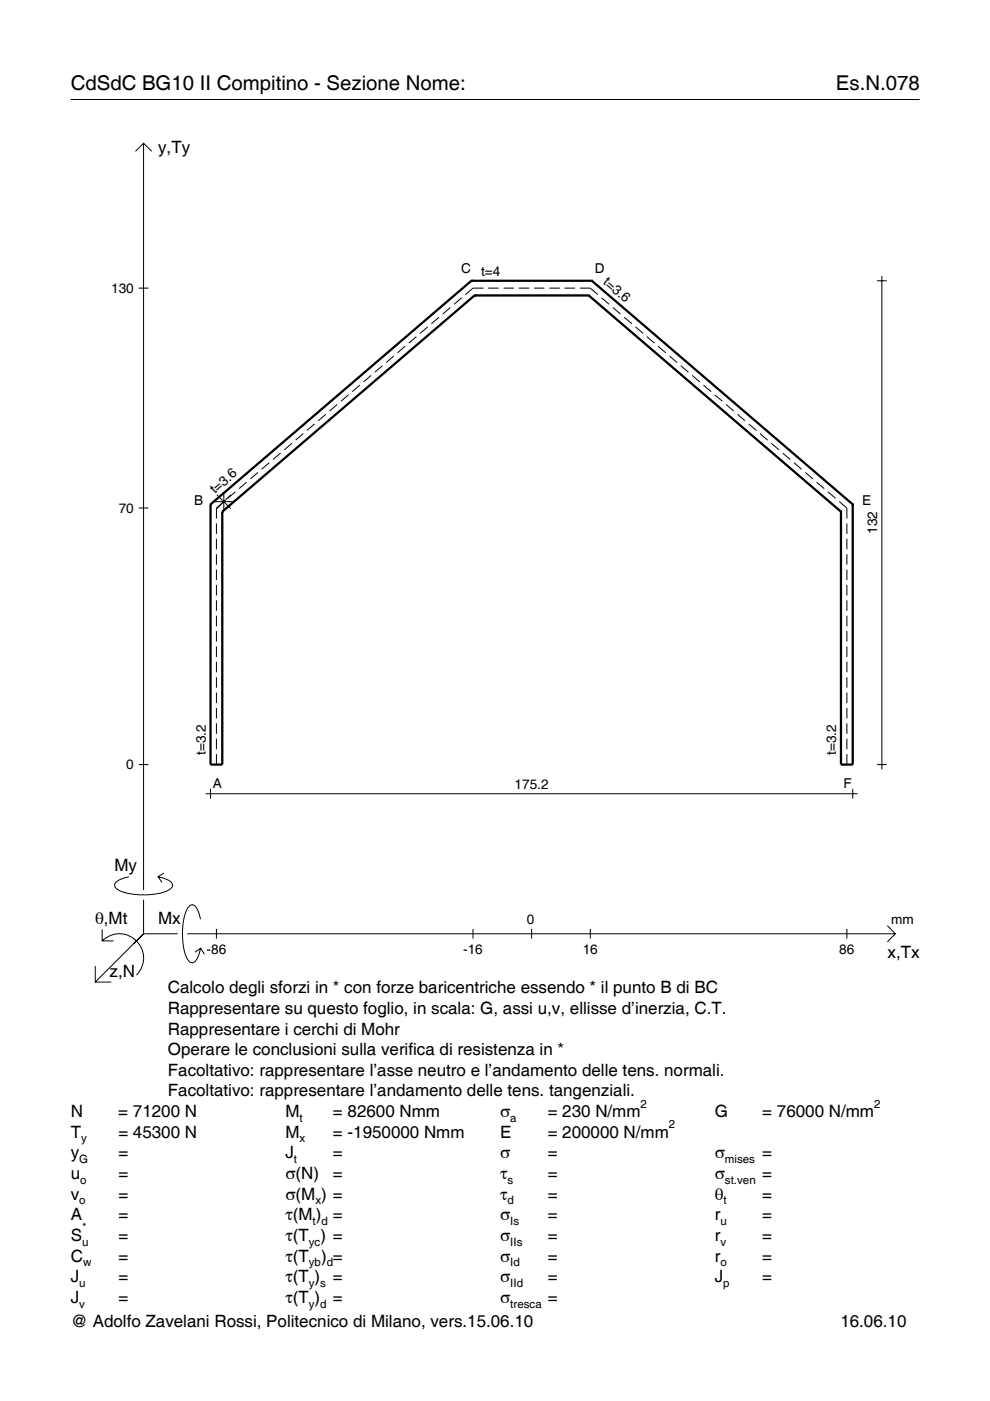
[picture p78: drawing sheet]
<svg xmlns="http://www.w3.org/2000/svg" width="210mm" height="297mm" viewBox="0 0 210 297" stroke-linecap="round" stroke-linejoin="round" font-family="sans-serif">
<defs><g id="words">
<g font-size="4.3">
<text x="15" y="19">CdSdC BG10 II Compitino - Sezione Nome:</text>
<text x="177.2" y="19">Es.N.078</text>
</g>
<g font-size="3.6">
<text x="33.5" y="32.4">y,Ty</text>
<text x="24.3" y="184.6">My</text>
<text x="20.1" y="195.9">θ,Mt</text>
<text x="33.5" y="195.9">Mx</text>
<text x="188.2" y="203.1">x,Tx</text>
<text x="23.2" y="207.2">z,N</text>
<text x="35.6" y="210.6">Calcolo degli sforzi in * con forze baricentriche essendo * il punto B di BC</text>
<text x="35.6" y="215">Rappresentare su questo foglio, in scala: G, assi u,v, ellisse d’inerzia, C.T.</text>
<text x="35.6" y="219.3">Rappresentare i cerchi di Mohr</text>
<text x="35.6" y="223.7">Operare le conclusioni sulla verifica di resistenza in *</text>
<text x="35.6" y="228.1">Facoltativo: rappresentare l’asse neutro e l’andamento delle tens. normali.</text>
<text x="35.6" y="232.5">Facoltativo: rappresentare l’andamento delle tens. tangenziali.</text>
<text x="15" y="236.8">N</text>
<text x="25.1" y="236.8">= 71200 N</text>
<text x="60.5" y="236.8">M</text>
<text x="70.6" y="236.8">= 82600 Nmm</text>
<text x="106" y="236.8">σ</text>
<text x="116.1" y="236.8">= 230 N/mm</text>
<text x="151.5" y="236.8">G</text>
<text x="161.6" y="236.8">= 76000 N/mm</text>
<text x="15" y="245.6">y</text>
<text x="15" y="241.2">T</text>
<text x="25.1" y="241.2">= 45300 N</text>
<text x="25.1" y="245.6">=</text>
<text x="60.5" y="245.6">J</text>
<text x="60.5" y="241.2">M</text>
<text x="70.6" y="241.2">= -1950000 Nmm</text>
<text x="70.6" y="245.6">=</text>
<text x="106" y="245.6">σ</text>
<text x="106" y="241.2">E</text>
<text x="116.1" y="245.6">=</text>
<text x="116.1" y="241.2">= 200000 N/mm</text>
<text x="151.5" y="245.6">σ</text>
<text x="161.6" y="245.6">=</text>
<text x="15" y="250">u</text>
<text x="25.1" y="250">=</text>
<text x="60.5" y="250">σ(N)</text>
<text x="70.6" y="250">=</text>
<text x="106" y="250">τ</text>
<text x="116.1" y="250">=</text>
<text x="151.5" y="250">σ</text>
<text x="161.6" y="250">=</text>
<text x="15" y="254.3">v</text>
<text x="25.1" y="254.3">=</text>
<text x="60.5" y="254.3">σ(M ) =</text>
<text x="106" y="254.3">τ</text>
<text x="116.1" y="254.3">=</text>
<text x="151.5" y="254.3">θ</text>
<text x="161.6" y="254.3">=</text>
<text x="15" y="258.7">A</text>
<text x="15" y="263.1">S</text>
<text x="25.1" y="258.7">=</text>
<text x="25.1" y="263.1">=</text>
<text x="60.5" y="258.7">τ(M ) =</text>
<text x="60.5" y="263.1">τ(T ) =</text>
<text x="106" y="258.7">σ</text>
<text x="106" y="263.1">σ</text>
<text x="116.1" y="258.7">=</text>
<text x="116.1" y="263.1">=</text>
<text x="151.5" y="258.7">r</text>
<text x="151.5" y="263.1">r</text>
<text x="161.6" y="258.7">=</text>
<text x="161.6" y="263.1">=</text>
<text x="15" y="267.5">C</text>
<text x="25.1" y="267.5">=</text>
<text x="60.5" y="267.5">τ(T</text>
<text x="68.1" y="267.5">) =</text>
<text x="106" y="267.5">σ</text>
<text x="116.1" y="267.5">=</text>
<text x="151.5" y="267.5">r</text>
<text x="161.6" y="267.5">=</text>
<text x="15" y="271.8">J</text>
<text x="25.1" y="271.8">=</text>
<text x="60.5" y="271.8">τ(T )</text>
<text x="70.6" y="271.8">=</text>
<text x="106" y="271.8">σ</text>
<text x="116.1" y="271.8">=</text>
<text x="151.5" y="271.8">J</text>
<text x="161.6" y="271.8">=</text>
<text x="15" y="276.2">J</text>
<text x="15" y="281.4">@ Adolfo Zavelani Rossi, Politecnico di Milano, vers.15.06.10</text>
<text x="25.1" y="276.2">=</text>
<text x="60.5" y="276.2">τ(T )</text>
<text x="70.6" y="276.2">=</text>
<text x="106" y="276.2">σ</text>
<text x="116.1" y="276.2">=</text>
<text x="178.2" y="281.4">16.06.10</text>
</g>
<g font-size="2.9">
<text x="97.8" y="57.8">C</text>
<text x="102" y="58.5">t=4</text>
<text x="126.1" y="57.8">D</text>
<text x="23.6" y="62.1">130</text>
<text x="127.7" y="60.1" transform="rotate(41 127.7 60.1)">t=3.6</text>
<text x="41.2" y="107">B</text>
<text x="45.5" y="104.8" transform="rotate(-41 45.5 104.8)">t=3.6</text>
<text x="182.8" y="107">E</text>
<text x="25.2" y="108.7">70</text>
<text x="185.9" y="113.2" transform="rotate(-90 185.9 113.2)">132</text>
<text x="43.6" y="160.1" transform="rotate(-90 43.6 160.1)">t=3.2</text>
<text x="177.3" y="160.1" transform="rotate(-90 177.3 160.1)">t=3.2</text>
<text x="26.8" y="163.1">0</text>
<text x="45.1" y="167.1">A</text>
<text x="109.1" y="167.3">175.2</text>
<text x="178.8" y="167.1">F</text>
<text x="111.7" y="195.9">0</text>
<text x="189" y="195.9">mm</text>
<text x="43.8" y="202.4">-86</text>
<text x="98.2" y="202.4">-16</text>
<text x="123.6" y="202.4">16</text>
<text x="178" y="202.4">86</text>
</g>
<g font-size="2.4">
<text x="63.5" y="237.8">t</text>
<text x="108.2" y="237.8">a</text>
<text x="135.8" y="234.8">2</text>
<text x="141.8" y="239.2">2</text>
<text x="185.3" y="234.8">2</text>
<text x="17.2" y="242.2">y</text>
<text x="63.5" y="242.2">x</text>
<text x="16.8" y="246.6">G</text>
<text x="17" y="251">o</text>
<text x="62.3" y="246.6">t</text>
<text x="107.6" y="251">s</text>
<text x="153.7" y="246.6">mises</text>
<text x="153.7" y="251">st.ven</text>
<text x="16.8" y="255.3">o</text>
<text x="66.9" y="255.3">x</text>
<text x="107.6" y="255.3">d</text>
<text x="153.4" y="255.3">t</text>
<text x="17.4" y="261.1">*</text>
<text x="66.3" y="259.7">t d</text>
<text x="108.2" y="259.7">Is</text>
<text x="152.7" y="259.7">u</text>
<text x="17.4" y="264.1">u</text>
<text x="17.6" y="268.5">w</text>
<text x="65.5" y="264.1">yc</text>
<text x="65.5" y="268.5">yb d</text>
<text x="108.2" y="264.1">IIs</text>
<text x="108.2" y="268.5">Id</text>
<text x="152.7" y="264.1">v</text>
<text x="152.7" y="268.5">o</text>
<text x="16.8" y="272.8">u</text>
<text x="65.5" y="272.8">y s</text>
<text x="108.2" y="272.8">IId</text>
<text x="153.3" y="272.8">p</text>
<text x="16.8" y="277.2">v</text>
<text x="65.5" y="277.2">y d</text>
<text x="108.2" y="277.2">tresca</text>
</g>
</g></defs>
<g fill="none" stroke="#000" stroke-width=".21">
<path d="M15 21.1h180M28.7 32.1l1.7-1.7 1.8 1.7M30.4 30.4v158.3M185.9 59.5h2.1M187 58.5v104.6M29.4 61.1h2.1M78.7 79.6l-1.6 1.4M81.1 77.5l-1.6 1.4M83.5 75.5l-1.6 1.4M85.9 73.4l-1.6 1.4M88.3 71.4l-1.6 1.3M90.7 69.3l-1.6 1.4"/>
<path d="M93.1 67.3l-1.6 1.3M95.5 65.2l-1.6 1.4M97.9 63.1l-1.6 1.4M102.5 61.1h-2.2l-1.6 1.4M103.5 61.1h2.2M106.8 61.1h2.2M110 61.1h2.2M113.2 61.1h2.2M116.5 61.1h2.2M119.7 61.1h2.2M122.9 61.1h2.3l1.6 1.4M127.6 63.1l1.6 1.4"/>
<path d="M129.9 65.2l1.7 1.4M132.3 67.3l1.7 1.3M134.7 69.3l1.7 1.4M137.1 71.4l1.7 1.3M139.5 73.4l1.7 1.4M141.9 75.5l1.7 1.4M144.3 77.5l1.7 1.4M146.7 79.6l1.7 1.4M57.1 98.1l-1.6 1.4M59.5 96l-1.6 1.4M61.9 94l-1.6 1.4M64.3 91.9l-1.6 1.4"/>
<path d="M66.7 89.9l-1.6 1.4M69.1 87.8l-1.6 1.4M71.5 85.8l-1.6 1.3M73.9 83.7l-1.6 1.4M76.3 81.6l-1.6 1.4M149.1 81.6l1.7 1.4M151.5 83.7l1.7 1.4M153.9 85.8l1.7 1.3M156.3 87.8l1.7 1.4M158.7 89.9l1.7 1.4M161.1 91.9l1.7 1.4M163.5 94l1.7 1.4"/>
<path d="M165.9 96l1.7 1.4M168.3 98.1l1.7 1.4M29.4 107.7h2.1M45.4 106.4h4.1M45.9 111v2.2M45.9 114.2v2.3M45.9 117.5v2.2M46 104.9l2.9 2.9M47.4 104.3v4.1M47.5 106.3l-1.6 1.4v2.2M48.9 104.9l-2.9 2.9M49.9 104.3l-1.6 1.4"/>
<path d="M52.3 102.2l-1.6 1.4M54.7 100.2l-1.6 1.3M170.7 100.2l1.7 1.3M173.1 102.2l1.7 1.4M175.5 104.3l1.7 1.4M177.9 106.3l1.7 1.4v2.2M179.6 111v2.2M179.6 114.2v2.3M179.6 117.5v2.2M45.9 120.8v2.2M45.9 124v2.2M45.9 127.3v2.2"/>
<path d="M45.9 130.5v2.3M45.9 133.8v2.2M45.9 137.1v2.2M179.6 120.8v2.2M179.6 124v2.2M179.6 127.3v2.2M179.6 130.5v2.3M179.6 133.8v2.2M179.6 137.1v2.2M45.9 140.3v2.2M45.9 143.6v2.2M45.9 146.8v2.3"/>
<path d="M45.9 150.1v2.2M45.9 153.4v2.2M45.9 156.6v2.2M45.9 159.9v2.2M179.6 140.3v2.2M179.6 143.6v2.2M179.6 146.8v2.3M179.6 150.1v2.2M179.6 153.4v2.2M179.6 156.6v2.2M179.6 159.9v2.2M29.4 162.1h2.1"/>
<path d="M43.6 168.3h138.2M44.6 167.3v2M180.8 167.3v2M185.9 162.1h2.1M21.7 199.5a5.1 5.1 0 0 1 7.2 0 5.1 5.1 0 0 1 0 7.3M21.7 197.1v2.4h2.4M27.3 185.9a3.6 3.6 0 0 0-3 1.7l.1 .5a5.6 5.6 0 0 0 3.8 1.5 13.4 13.4 0 0 0 7.8-1l.5-.5 .1-.5a3.6 3.6 0 0 0-3.1-1.7l.8 1.2M30.4 190.8v7.2M30.4 198l-10.2 10.2M30.4 198h7.2M34.7 185.1l-1.2 .8M39.7 198h150.1"/>
<path d="M42.5 194.9a3.6 3.6 0 0 0-1.7-3.1l-.5 .1a5.7 5.7 0 0 0-1.5 3.8 13.9 13.9 0 0 0 1.1 7.9l.4 .4 .5 .1a3.6 3.6 0 0 0 1.7-3l-1.2 .8M45.9 196.9v2.1M100.3 196.9v2.1M112.7 196.9v2.1M125.2 196.9v2.1M179.6 196.9v2.1M188.1 196.3l1.7 1.7-1.7 1.7M20.2 204.8v3.4h3.4M42.5 201.1l.8 1.2"/>
</g>
<g fill="none" stroke="#000" stroke-width=".48">
<path d="M99.9 59.5h.1M99.9 59.5l-55.3 47.4M99.9 59.5h25.6M125.5 59.5h.1M125.5 59.5l55.3 47.4M100.6 62.6h.1M100.6 62.6l-53.5 45.9M100.6 62.6h24.2M124.8 62.6h.1M124.8 62.6l53.5 45.9M44.6 106.9h.1M44.6 106.9v55.2h2.5v-53.6"/>
<path d="M47.1 108.5h.1M178.3 108.5h.1M180.8 106.9h.1M180.8 106.9v55.2h-2.5v-53.6"/>
</g>
<use href="#words"/>
</svg>
